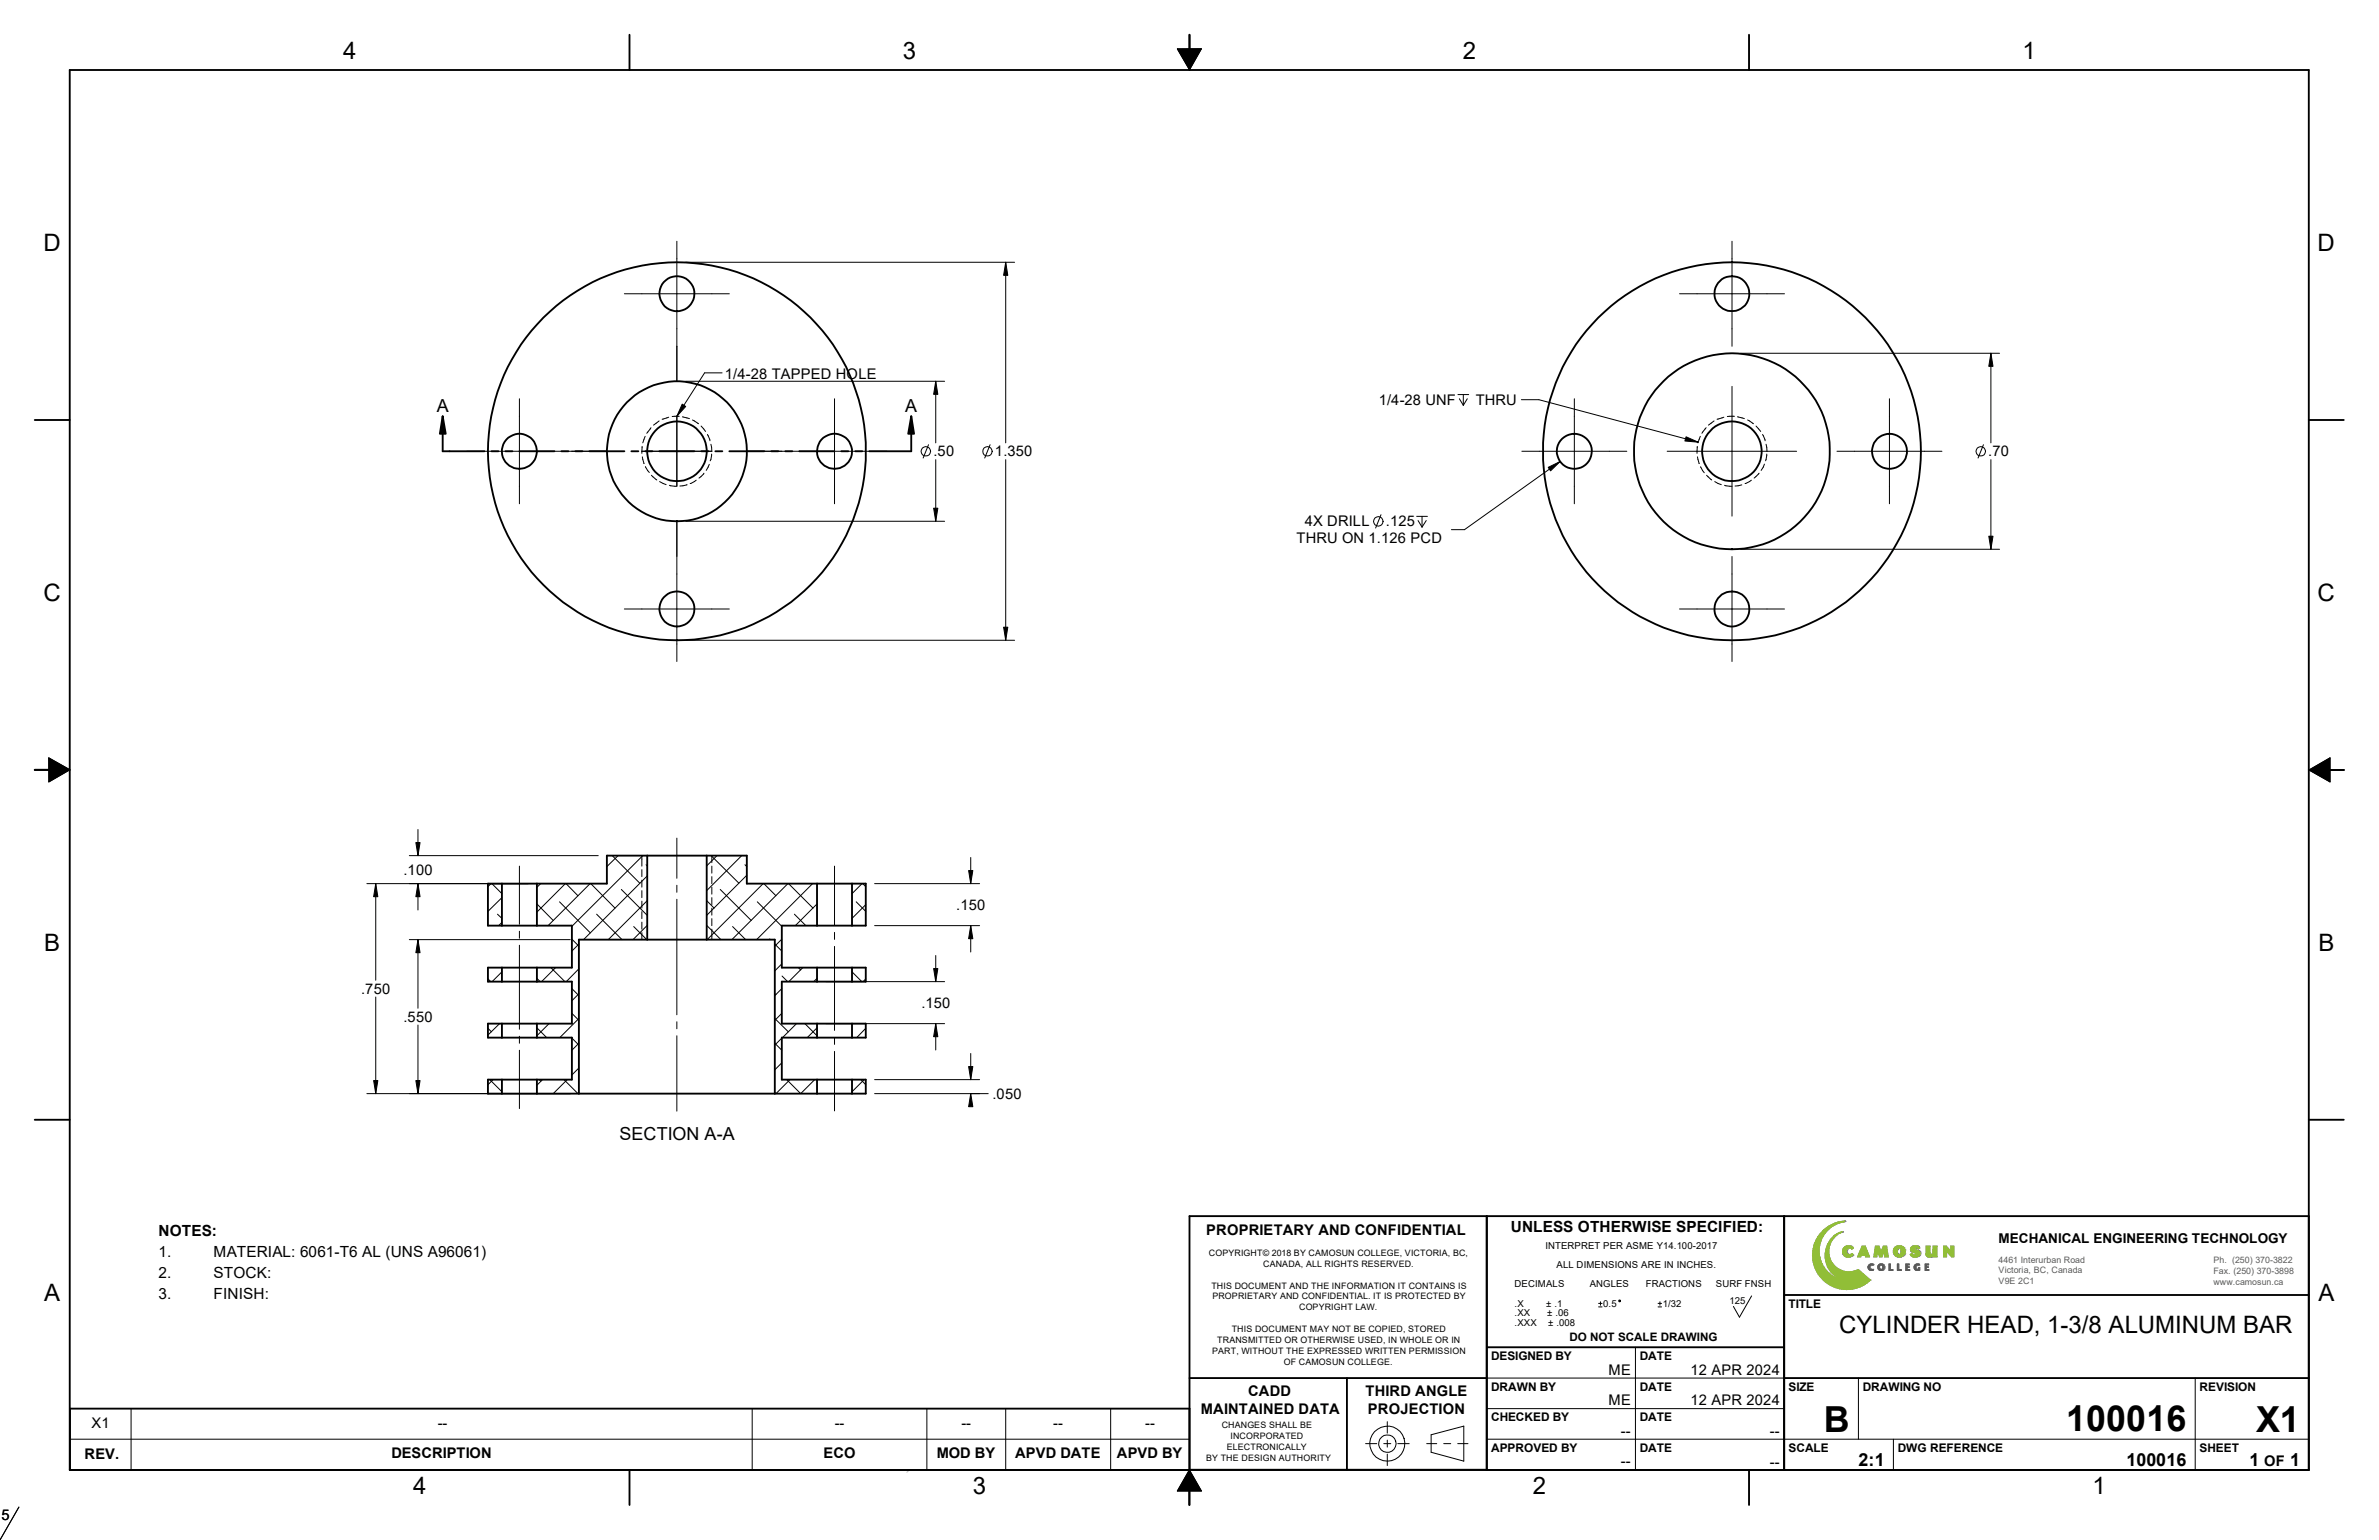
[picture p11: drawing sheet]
<svg xmlns="http://www.w3.org/2000/svg" width="432mm" height="279mm" viewBox="0 0 432 279" stroke-linecap="round" stroke-linejoin="round" font-family="sans-serif">
<defs><g id="words">
<g font-size="6.5">
<text x="331" y="259.8">B</text>
<text x="375" y="259.7">100016</text>
<text x="409.5" y="259.8">X1</text>
</g>
<g font-size="4.4">
<text x="62.3" y="10.6">4</text>
<text x="163.9" y="10.6">3</text>
<text x="265.5" y="10.6">2</text>
<text x="367.1" y="10.6">1</text>
<text x="7.9" y="45.6">D</text>
<text x="420.7" y="45.6">D</text>
<text x="7.9" y="109.1">C</text>
<text x="420.7" y="109.1">C</text>
<text x="8" y="172.6">B</text>
<text x="420.8" y="172.6">B</text>
<text x="8" y="236.1">A</text>
<text x="420.8" y="236.1">A</text>
<text x="333.8" y="241.9">CYLINDER HEAD, 1-3/8 ALUMINUM BAR</text>
<text x="75" y="271">4</text>
<text x="176.6" y="271">3</text>
<text x="278.2" y="271">2</text>
<text x="379.8" y="271">1</text>
</g>
<g font-size="3.3">
<text x="79.3" y="74.7">A</text>
<text x="164.3" y="74.7">A</text>
<text x="112.4" y="206.8">SECTION A-A</text>
<text x="337.4" y="265.9">2:1</text>
<text x="386" y="265.9">100016</text>
<text x="408.3" y="265.9">1</text>
<text x="415.7" y="265.9">1</text>
</g>
<g font-size="2.8">
<text x="28.8" y="224.2">NOTES:</text>
<text x="274.2" y="223.6">UNLESS OTHERWISE SPECIFIED:</text>
<text x="28.8" y="231.9">2.</text>
<text x="28.8" y="228.1">1.</text>
<text x="38.8" y="228.1">MATERIAL: 6061-T6 AL (UNS A96061)</text>
<text x="38.8" y="231.9">STOCK:</text>
<text x="28.8" y="235.8">3.</text>
<text x="38.8" y="235.8">FINISH:</text>
</g>
<g font-size="2.7">
<text x="131.6" y="68.8">1/4-28 TAPPED HOLE</text>
<text x="250.2" y="73.4">1/4-28 UNF</text>
<text x="267.9" y="73.4">THRU</text>
<text x="169.4" y="82.8">.50</text>
<text x="180.6" y="82.8">1.350</text>
<text x="360.9" y="82.8">.70</text>
<text x="236.8" y="95.5">4X DRILL</text>
<text x="251.5" y="95.5">.125</text>
<text x="235.3" y="98.6">THRU ON 1.126 PCD</text>
<text x="73.2" y="158.7">.100</text>
<text x="173.6" y="165.1">.150</text>
<text x="65.5" y="180.3">.750</text>
<text x="73.2" y="185.4">.550</text>
<text x="167.2" y="182.8">.150</text>
<text x="180.1" y="199.3">.050</text>
<text x="218.9" y="224">PROPRIETARY AND CONFIDENTIAL</text>
<text x="292" y="249.4">ME</text>
<text x="306.8" y="249.4">12 APR 2024</text>
<text x="217.9" y="256.5">MAINTAINED DATA</text>
<text x="226.6" y="253.4">CADD</text>
<text x="247.9" y="253.3">THIRD ANGLE</text>
<text x="248.3" y="256.5">PROJECTION</text>
<text x="292" y="255">ME</text>
<text x="306.8" y="255">12 APR 2024</text>
<text x="16.6" y="259.1">X1</text>
<text x="79.5" y="259">--</text>
<text x="151.5" y="259">--</text>
<text x="174.5" y="259">--</text>
<text x="191.2" y="259">--</text>
<text x="207.9" y="259">--</text>
<text x="294.2" y="260.5">--</text>
<text x="321.2" y="260.6">--</text>
<text x="15.4" y="264.7">REV.</text>
<text x="71" y="264.5">DESCRIPTION</text>
<text x="149.5" y="264.5">ECO</text>
<text x="170" y="264.5">MOD BY</text>
<text x="184.3" y="264.5">APVD DATE</text>
<text x="202.7" y="264.5">APVD BY</text>
<text x="294.2" y="266.1">--</text>
<text x="321.2" y="266.1">--</text>
<text x="411" y="265.9">OF</text>
<text x=".3" y="275.8">5</text>
</g>
<text font-size="2.5" x="362.7" y="225.5">MECHANICAL ENGINEERING TECHNOLOGY</text>
<g font-size="2.2">
<text x="324.6" y="237.3">TITLE</text>
<text x="270.6" y="246.8">DESIGNED BY</text>
<text x="297.6" y="246.8">DATE</text>
<text x="270.6" y="257.9">CHECKED BY</text>
<text x="270.6" y="252.3">DRAWN BY</text>
<text x="297.6" y="257.9">DATE</text>
<text x="297.6" y="252.3">DATE</text>
<text x="324.6" y="252.3">SIZE</text>
<text x="338.1" y="252.3">DRAWING NO</text>
<text x="399.2" y="252.3">REVISION</text>
<text x="270.6" y="263.4">APPROVED BY</text>
<text x="297.6" y="263.4">DATE</text>
<text x="324.6" y="263.4">SCALE</text>
<text x="344.5" y="263.4">DWG REFERENCE</text>
<text x="399.2" y="263.4">SHEET</text>
</g>
<text font-size="2.1" x="284.9" y="243.4">DO NOT SCALE DRAWING</text>
<g font-size="1.7">
<text x="280.5" y="226.5">INTERPRET PER ASME Y14.100-2017</text>
<text x="274.9" y="233.6">DECIMALS</text>
<text x="282.5" y="230">ALL DIMENSIONS ARE IN INCHES.</text>
<text x="288.5" y="233.6">ANGLES</text>
<text x="298.7" y="233.6">FRACTIONS</text>
<text x="311.4" y="233.6">SURF FNSH</text>
<text x="274.9" y="237.1">.X</text>
<text x="274.9" y="238.8">.XX</text>
<text x="280.7" y="237.1">± .1</text>
<text x="280.8" y="238.8">± .06</text>
<text x="291" y="237.1">0.5</text>
<text x="301.8" y="237.1">1/32</text>
<text x="313.9" y="236.6">125</text>
<text x="274.9" y="240.6">.XXX</text>
<text x="281" y="240.6">± .008</text>
</g>
<g font-size="1.6">
<text x="219.4" y="227.8">COPYRIGHT© 2018 BY CAMOSUN COLLEGE, VICTORIA, BC,</text>
<text x="219.9" y="233.8">THIS DOCUMENT AND THE INFORMATION IT CONTAINS IS</text>
<text x="229.3" y="229.8">CANADA, ALL RIGHTS RESERVED.</text>
<text x="220" y="235.8">PROPRIETARY AND CONFIDENTIAL. IT IS PROTECTED BY</text>
<text x="235.8" y="237.7">COPYRIGHT LAW.</text>
<text x="220" y="245.7">PART, WITHOUT THE EXPRESSED WRITTEN PERMISSION</text>
<text x="220.9" y="243.7">TRANSMITTED OR OTHERWISE USED, IN WHOLE OR IN</text>
<text x="223.6" y="241.7">THIS DOCUMENT MAY NOT BE COPIED, STORED</text>
<text x="233" y="247.7">OF CAMOSUN COLLEGE.</text>
<text x="221.7" y="259.1">CHANGES SHALL BE</text>
<text x="222.7" y="263.1">ELECTRONICALLY</text>
<text x="223.4" y="261.1">INCORPORATED</text>
<text x="218.9" y="265.1">BY THE DESIGN AUTHORITY</text>
</g>
<g font-size="1.6" fill="#5a5a5a">
<text x="362.8" y="231">Victoria, BC, Canada</text>
<text x="362.8" y="233">V9E 2C1</text>
<text x="362.8" y="229.1">4461 Interurban Road</text>
<text x="401.7" y="233">www.camosun.ca</text>
<text x="401.7" y="231.1">Fax. (250) 370-3898</text>
<text x="401.7" y="229.1">Ph. (250) 370-3822</text>
</g>
</g></defs>
<path d="M165.1 266.7l-.5 .4" fill="none" stroke="#c0c0c0" stroke-width=".18"/>
<g fill="none" stroke="#000" stroke-width=".34">
<path d="M12.7 12.7h406.4v254h-406.4zM114.3 6.3v6.4M215.9 6.3v6.4M317.5 6.3v6.4M6.3 76.2h6.4M80.3 75.5v6.4h7.6M165.4 75.5v6.4h-7.6M419.1 76.2h6.3M89.2 81.9h1.3M91.7 81.9h1.3M94.3 81.9h6.3M101.9 81.9h1.3"/>
<path d="M104.4 81.9h1.3M107 81.9h6.3M114.6 81.9h1.3M117.1 81.9h1.3M119.7 81.9h6.3M127.3 81.9h1.3M129.8 81.9h1.3M132.4 81.9h6.3M140 81.9h1.3M142.5 81.9h1.3M145.1 81.9h6.3M152.7 81.9h1.3"/>
<path d="M155.2 81.9h1.3M6.3 139.7h6.4M6.3 139.7h2.5M419.1 139.7h6.3M117.5 155.2h10.8M117.5 155.2h-7.3v5.1h-12.7M117.5 155.2v15.3M128.3 155.2h7.3v5.1h12.7M128.3 155.2v15.3M91.1 167.9h6.4M91.1 160.3h6.4M91.1 178.1h6.4"/>
<path d="M91.1 175.6h6.4M91.1 160.3h-2.5v7.6h2.5M91.1 175.6h-2.5v2.5h2.5M91.1 160.3v7.6M91.1 175.6v2.5M97.5 167.9h6.3v7.7h-6.3M97.5 178.1h6.3v7.6h-6.3M97.5 160.3v7.6M97.5 175.6v2.5M117.5 170.5h-12.4v27.9M117.5 170.5h10.8M128.3 170.5h12.3v27.9"/>
<path d="M148.3 167.9h-6.4v7.7h6.4M148.3 178.1h-6.4v7.6h6.4M148.3 160.3v7.6M148.3 175.6v2.5M148.3 178.1h6.3M148.3 175.6h6.3M148.3 167.9h6.3M148.3 160.3h6.3M154.6 160.3h2.5v7.6h-2.5M154.6 175.6h2.5v2.5h-2.5M154.6 160.3v7.6M154.6 175.6v2.5"/>
<path d="M91.1 188.3h6.4M91.1 185.7h6.4M91.1 198.4h6.4M91.1 195.9h6.4M91.1 185.7h-2.5v2.6h2.5M91.1 195.9h-2.5v2.5h2.5M91.1 185.7v2.6M91.1 195.9v2.5M97.5 188.3h6.3v7.6h-6.3M97.5 185.7v2.6M97.5 195.9v2.5M97.5 198.4h7.6"/>
<path d="M105.1 198.4h35.5M140.6 198.4h7.7M148.3 188.3h-6.4v7.6h6.4M148.3 185.7v2.6M148.3 195.9v2.5M148.3 188.3h6.3M148.3 185.7h6.3M148.3 198.4h6.3M148.3 195.9h6.3M154.6 185.7h2.5v2.6h-2.5M154.6 195.9h2.5v2.5h-2.5M154.6 185.7v2.6"/>
<path d="M154.6 195.9v2.5M6.3 203.2h6.4M419.1 203.2h6.3M269.8 220.6l.1 46.1M323.8 220.6v46.1M323.8 234.9h95.3M419.1 220.6h-203.2v52.4M215.9 250h53.9M215.9 255.6h-203.2v11.1M244.5 250v16.7M269.9 244.4h53.9M323.8 250h95.3"/>
<path d="M114.3 266.7v6.3M215.9 270.5v2.5M215.9 266.7h53.9M317.5 266.7v6.3"/>
<circle cx="122.9" cy="53.3" r="3.2"/>
<circle cx="314.4" cy="53.3" r="3.2"/>
<circle cx="94.3" cy="81.9" r="3.2"/>
<circle cx="122.8" cy="81.9" r="12.7"/>
<circle cx="122.9" cy="81.9" r="5.4"/>
<circle cx="122.9" cy="81.9" r="34.3"/>
<circle cx="151.4" cy="81.9" r="3.2"/>
<circle cx="285.7" cy="81.9" r="3.2"/>
<circle cx="314.3" cy="81.9" r="17.8"/>
<circle cx="314.3" cy="81.9" r="34.3"/>
<circle cx="314.3" cy="81.9" r="5.4"/>
<circle cx="343" cy="81.9" r="3.2"/>
<circle cx="122.9" cy="110.5" r="3.2"/>
<circle cx="314.4" cy="110.5" r="3.2"/>
</g>
<g fill="none" stroke="#000" stroke-width=".18">
<path d="M213.7 8.8h4.4l-2.2 3.9zM113.3 53.3h19.1M122.9 43.8v25.4M124.5 47.6h59.6M182.5 47.6v32.7M304.8 53.3h19.1M314.4 43.8v19M94.3 72.3v19.1M117.1 79.2l-.4 1.1M118.2 77.6l-.8 1M119.6 76.4l-1 .7M121.4 75.7l-1.2 .4"/>
<path d="M123.3 75.5l-1.3 .1M123.9 75.6l1.2 .3M124.5 69.2h46.9M125.7 76.2l1.1 .7M127.3 77.3l.8 1M128.4 78.8l.5 1.2M131.1 67.6h-3.2l-5 7.9v12.7M151.5 72.3v19.1M169.8 69.2v11.1M264.6 71.6h2M264.9 72.3l.7 1.2M265.6 71.6v1.9"/>
<path d="M266.3 72.3l-.7 1.2M276.1 72.5h3.2l28.9 7.7M285.7 72.3v19.1M308.6 79.2l-.4 1.1M309.7 77.6l-.8 1M311.1 76.4l-1 .7M312.9 75.7l-1.2 .4M314.4 70.1v23.5M314.8 75.5l-1.3 .1M315.4 75.6l1.2 .3M315.9 64.1h47M317.2 76.2l1.1 .7"/>
<path d="M318.7 77.3l.9 1M319.9 78.8l.5 1.2M342.9 72.3v19.1M361.4 64.1v16.2M84.8 81.9h25.4M116.5 81.9v.4M116.5 81v.9M116.6 82.9l.3 1.2M117.1 84.7l.8 1M118.2 86.2l1 .9M119.7 87.4l1.2 .5M121.5 88.1l1.3 .1"/>
<path d="M122.9 94.6v25.4M124.5 94.6h46.9M124.7 87.9l-1.3 .3M126.4 87.1l-1.1 .6M127.8 85.9l-.9 .8M128.7 84.2l-.5 1.1M129 80.6l.2 1.3h-12.7M129.2 82.4l-.3 1.2M135.6 81.9h25.4M168.5 80.7l-.9 2.4M169.8 83.4v11.2M179.7 80.7l-1 2.4"/>
<path d="M182.5 83.4v32.8M250.7 93.4l-1 2.4M257.1 93.7h2M257.4 94.4l.7 1.2M258.1 93.7v1.9M258.9 94.4l-.8 1.2M276.2 81.9h19.1M283.2 83.7l-17.4 12.4h-2.4M302.6 81.9h23.5M308.1 81l-.1 1.3M308.1 82.9l.3 1.2M308.7 84.7l.6 1.1"/>
<path d="M309.8 86.2l.9 .9M311.2 87.4l1.2 .5M313 88.1l1.3 .1M315.9 99.7h47M316.1 88l-1.2 .2M317.9 87.1l-1.2 .6M319.3 85.9l-.9 .8M320.3 84.2l-.6 1.1M320.5 80.6l.2 1.3M320.7 82.4l-.2 1.2M333.4 81.9h19.1M360 80.7l-1 2.4"/>
<path d="M361.4 83.4v16.3M113.3 110.5h19.1M124.5 116.2h59.6M304.8 110.5h19.1M314.4 101v19M8.8 137.5l3.9 2.2-3.9 2.2zM419.1 139.7l3.8-2.2v4.4zM74.3 155.2h34.3M75.9 150.5v4.7M94.3 157.1v10.6M111.1 155.2l5 5M112.2 155.2l-2 2"/>
<path d="M116.5 155.2v1.9M116.5 157.8v1.2M116.5 159.7v1.3M116.7 155.2l-12.9 12.9M117.3 156.9l.2 .2M117.5 158.9l-11.6 11.6M122.9 152.1v7.2M129.1 155.2l5 5M129.2 155.2v1.3M129.2 157.1v1.3M129.2 159v1.3M130.1 155.2l-1.8 1.9"/>
<path d="M134.6 155.2l-6.3 6.4M135.2 156.9l.4 .3M135.6 158.8l-7.3 7.3M151.5 157.1v10.8M176.2 155.6v4.7M66.6 160.3h29.2M68.2 160.3v17.5M74.3 170.5h29.2M75.9 160.3v4.8M75.9 170.5v12.4M88.6 177.6l.5 .5M89.1 160.3l-.5 .6"/>
<path d="M89.3 160.3l1.8 1.8M90.3 165.9l.8 .7M91 175.6h.1M91.1 167.3l-.6 .6M91.1 176.3l-1.8 1.8M91.1 162.9l-2.5 2.5M94.3 169v1.2M94.3 171.5v15.2M97.5 177.5l.5 .6M97.5 164l2.9 3M98.1 160.3l-.6 .7M100 175.6l2.5 2.5"/>
<path d="M100.8 175.6l-2.5 2.5M101.6 163.6l5.5 5.6M102.6 160.3l-5.1 5.2M102.7 160.3l2.2 2.2M103.8 179.4l1.1 1.1M103.8 170.4l1.3 1.3M105.1 171.3l-1.3 1.3M105.1 175.8l-2.3 2.3M107.1 160.3l-7.6 7.6M107.2 160.3l4.4 4.5M108.3 165.9l4.6 4.6M112.8 161.4l4.7 4.7"/>
<path d="M115 168.1l2.4 2.4M116.5 161.6v1.3M116.5 163.5v1.3M116.5 165.4v1.3M116.5 167.3v1.3M116.5 169.2v1.3M117.5 167.9l-2.6 2.6M117.5 163.4l-7.1 7.1M122.9 160.6v1.3M122.9 163.2v20.9M128.3 167.9l2.6 2.6M128.3 163.4l1.3 1.4"/>
<path d="M129.2 161v1.2M129.2 162.9v1.2M129.2 164.8v1.2M129.2 166.7v1.2M129.2 168.6v1.9M130.7 161.4l5.7 5.6M133 168.1l2.3 2.4M137.5 163.6l4.4 4.5M138.5 160.3l-10.1 10.2M138.6 160.3l2.2 2.2M139.7 170.3l.1 .2M140.6 171.3l1.3 1.3"/>
<path d="M141.9 170.4l-1.3 1.3M141.9 174.9l-1.3 1.2M141.9 179.4l-1.3 1.2M141.9 177.1l1.1 1M143 160.3l-10.2 10.2M143.1 160.3l4.5 4.5M144.2 165.9l2.1 2M144.9 175.6l.4 .4M145.7 175.6l-2.5 2.5M147.5 160.3l-10.2 10.2M148.3 164l-3.9 3.9M148.3 177.5l-.6 .6"/>
<path d="M149.9 178.1h21.5M151.5 169.2v1.2M151.5 171.7v15.2M154.6 176.3l1.8 1.8M154.7 175.6h-.1M155.4 163.6l1.7 1.8M156.5 160.3l-1.9 1.8M156.6 160.3l.5 .6M157.1 164.1l-2.5 2.5M157.1 177.6l-.4 .5M158.7 160.3h19.1M158.7 167.9h19.1"/>
<path d="M169.8 173.4v4.7M176.2 167.9v4.8M66.6 198.4h36.9M68.2 180.9v17.5M75.9 186v12.4M88.6 186.6l.6 .6M88.9 195.9l2.2 2.2M89.5 195.9l-.9 .9M90.7 185.7l-2.1 2.1M94.3 188v1.3M94.3 190.5v10.6M97.5 186.5l1.7 1.8"/>
<path d="M97.9 195.9l.3 .3M98.5 195.9l-1 1M99.7 185.7l-2.2 2.2M102.4 195.9l2.5 2.5 .2-.2M103 195.9l-2.6 2.5M103.8 188.3l1.3 1.3M103.8 183.9l1.3 1.2M105.1 180.3l-1.3 1.3M105.1 184.8l-3.5 3.5M105.1 189.3l-1.3 1.2M105.1 193.8l-1.3 1.2M122.9 185.4v1.2"/>
<path d="M122.9 187.9v13.7M140.6 189.3l1.3 1.2M140.6 184.8l2.5 2.4M140.6 180.3l.2 .2M141.9 183.9l-1.3 1.2M141.9 188.3l-1.3 1.3M141.9 192.8l-1.3 1.3M142.8 195.9l2.5 2.5 2.6-2.5M143.4 195.9l-2.6 2.5-.2-.2M144.6 185.7l-2.6 2.6M146.1 185.7l2.2 2.2M148.3 186.5l-1.8 1.8"/>
<path d="M149.9 185.7h21.5M151.5 188.2v1.3M151.5 190.8v10.7M156.3 195.9l.8 .9M156.8 195.9l-2.2 2.2M157.1 186.6l-1.6 1.7M158.7 198.4h20.7M158.7 195.9h19.1M169.8 185.7v4.8M176.2 198.4h.1M176.2 191.1v4.8M290.2 237.1h.6"/>
<path d="M290.2 236.5h.6M290.5 236.2v.6M300.9 237.1h.7M300.9 236.5h.7M301.3 236.2v.6M317.9 235.1l-2.2 3.9-1.1-2M23.8 255.6v11.1M136.5 255.6v11.1M168.2 255.6v11.1M182.5 255.6v11.1M201.6 255.6v11.1M251.8 257.9v2.1"/>
<path d="M269.9 250h53.9M269.9 255.6h53.9M296.8 244.4v22.3M337.3 250v11.1M398.4 250v16.7M3.4 273.4l-3.4 6-.1-.1M12.7 261.1h203.2M215.9 266.7l2.2 3.8h-4.4zM247.9 261.9h2M251.2 261.9h1.2M251.8 261.3v1.3M251.8 263.8v2.1"/>
<path d="M253.7 261.9h2.1M259 261.9h1.8M259.8 260.3l5.9-1.6v6.4l-5.9-1.6zM262 261.9h1.3M264.6 261.9h1.8M269.9 261.1h149.2M343.7 261.1v5.6"/>
<circle cx="168" cy="81.9" r=".86"/>
<circle cx="179.2" cy="81.9" r=".86"/>
<circle cx="250.2" cy="94.6" r=".86"/>
<circle cx="359.5" cy="81.9" r=".86"/>
<circle cx="294" cy="236" r=".17"/>
<circle cx="251.8" cy="261.9" r="3.2"/>
<circle cx="251.8" cy="261.9" r="1.58"/>
</g>
<g fill="#000" stroke="#000" stroke-width=".18">
<path d="M213.7 8.9l4.4-.1-2.2 3.9zM182.5 47.6l.4 2.4h-.7zM123.8 73.3l.7 .4-1.6 1.8zM169.8 69.2l.4 2.3h-.7zM361.4 64.1l.3 2.4h-.7zM169.5 92.2h.7l-.4 2.4zM281 84.8l2.2-1.1-1.8 1.7zM306 79.2l2.2 1-2.4-.2zM361 97.3h.7l-.3 2.4zM182.2 113.8h.7l-.4 2.4zM8.8 137.5l3.9 2.2-3.8 2.2zM75.5 152.9h.7l-.3 2.3z"/>
<path d="M419.1 139.7l3.8-2.2v4.4zM68.2 160.3l.4 2.4h-.8zM75.9 160.3l.3 2.4h-.7zM75.9 170.5l.3 2.3h-.7zM169.5 175.7h.7l-.4 2.4zM176.2 167.9l.4 2.4h-.8zM175.8 157.9h.8l-.4 2.4zM67.8 196h.8l-.4 2.4zM75.5 196h.7l-.3 2.4zM169.8 185.7l.4 2.4h-.7zM176.2 198.4l.4 2.4h-.8zM175.8 193.5h.8l-.4 2.4z"/>
<path d="M215.9 266.7l2.2 3.8h-4.4z"/>
</g>
<g fill="none" stroke="#808080" stroke-width=".18">
<path d="M334.3 223.5a4.2 4.2 0 0 0-2.8 2.9 4.5 4.5 0 0 0 .5 3.9 4.7 4.7 0 0 0 2.8 2M334.3 223.4v.1M334.3 223.4h.1M334.3 223.5h.1M334.3 223.6h.1M334.3 223.6l-.8 .4-.9 .9-.6 1.3-.1 1.2a3.7 3.7 0 0 0 3.5 3.4l1-.1 .9-.4 2.2 1.9M334.3 223.5v.1M334.5 226.6v.1M334.6 221.7h.1M334.7 221.5h.1M334.7 221.5a6.1 6.1 0 0 0-3.4 1.4 6.3 6.3 0 0 0-1.4 8.1 6.1 6.1 0 0 0 6.1 2.9l1.9-.6 1.6-1.1M334.8 226.3h.1"/>
<path d="M334.8 221.5h.1M334.8 221.7h.1M334.8 221.7a5.6 5.6 0 0 0-4.1 3 5.5 5.5 0 0 0 .5 5.3 5.1 5.1 0 0 0 3.7 2.3M334.8 221.6h.1M334.8 221.5l.1 .1M334.9 221.6h.1M334.9 221.6l-.1 .1M335.2 227.1h.1M335.2 227h.1M335.2 226.9h.1M335.2 226.9v.5M335.2 227.2h.1"/>
<path d="M335.2 226.8h.1M335.2 226.8v.1M335.2 227.4h.1M335.2 226.7h.1M335.2 227.4l.1 .1M335.3 227.5h.1M335.3 226.6h.1M335.3 227.5l.2 .1M335.3 226.6l-.1 .2M335.4 226.5h.1M335.4 227.5h.1M335.4 227.5l.1 .1"/>
<path d="M335.4 226.5l-.1 .1M335.4 227.6h.1M335.5 227.6h.1M335.5 226.4h.1M335.5 226.4l-.1 .1M335.5 227.6h.4l.3-.2 .2 .2-.2 .3M335.6 226.4h.1M335.6 226.4h.2M335.6 227.6h.1M335.7 227.6h.1M335.8 226.4h.1M335.8 226.4l.2 .1"/>
<path d="M335.8 230.7v.1M335.9 226.1h.1M336 226.5h.1M336 226.1h.1M336 227.5h.1M336.1 226.1h.1M336.1 226.1l-.9-.1-.4 .2-.4 .6 .1 .6a.83 .83 0 0 0 .8 .6l.3 .1 .5-.2M336.1 226.1l.3 .3-.3 .3-.1-.2M336.1 226.2h.1M336.1 227.9h.1M336.2 227.8h.1M336.3 227.7h.1"/>
<path d="M338 226.1h.5l.8 1.9h-.7l-.1-.2h-.7l-.1 .2h-.6zM338.2 226.8l.2 .6h-.4zM339 230h.1M339 230l.1 .2M339.1 229.7h.1M339.1 230h.1M339.1 229.6h.1M339.1 230.2h.1M339.1 230.2l.2 .2M339.1 229.6l-.1 .4M339.2 229.6h.1M339.2 230.3h.1"/>
<path d="M339.2 229.5h.1M339.3 229.5h.1M339.3 229.4h.1M339.3 230.4h.1M339.3 230h.1M339.3 229.9h.1M339.3 229.8h.1M339.3 230.1h.1M339.3 229.7h.1M339.3 229.4h.7M339.3 229.4l-.2 .2M339.3 230.1l.1 .1"/>
<path d="M339.3 229.7v.4M339.4 230.2h.1M339.4 229.7h.1M339.4 229.7h-.1M339.4 230.5h.1M339.4 229.6h.1M339.4 230.2l.1 .1M339.4 229.6v.1M339.5 232.2h.1M339.5 229.4h.1M339.5 230.3h.1M339.5 229.6h.1"/>
<path d="M339.5 229.6h-.1M339.5 229.5h.1M339.6 230.3h.1M339.6 230.3h.3M339.6 229.3h.1M339.6 230.5h.1M339.6 229.5h.1M339.7 230.3h.1M339.7 229.5h.1M339.8 229.3h.1M339.8 230.3h.1M339.8 229.5h.1"/>
<path d="M339.9 230.3h.1M339.9 229.5h.1M340 229.5l-.5 .1M340 230.3v.2h-.1l-.6-.1M340 229.4h.1M340 229.4v.1M340.4 226.1h.6l.4 1 .4-1h.6l.3 1.9h-.6l-.1-1-.4 1h-.4l-.5-1v1h-.6zM340.8 229.9h.1M340.9 230.1h.1M340.9 230h.1M340.9 229.7h.1M340.9 230.1l.1 .3"/>
<path d="M340.9 230.2h.1M341 229.5h.1M341 229.5l-.1 .6M341 230.4h.1M341 229.4h.1M341 229.4v.1M341.1 230.4h.1M341.1 229.4h.1M341.1 229.7h.1M341.1 230.1h.1M341.1 229.4h-.1M341.1 230.1l.1 .2"/>
<path d="M341.1 230.4l.1 .1M341.1 229.7v.4M341.2 230.5h.1M341.2 229.6h.1M341.2 230.2h.1M341.2 229.4h.1M341.2 230.3h.1M341.2 229.6l-.1 .1M341.2 229.4h-.1M341.2 229.5v.1M341.2 229.5h.1M341.2 230.5h.4"/>
<path d="M341.3 229.3h.1M341.3 229.5h.1M341.3 230.3h.1M341.3 230.3h.2M341.3 229.5h.2M341.3 229.5h-.1M341.3 230.5h.1M341.4 229.3h.1M341.4 229.5h.1M341.4 230.3h.1M341.5 229.3h.1M341.5 230.3h.1"/>
<path d="M341.5 229.5h.1M341.5 230.5h.1M341.6 229.3h.1M341.6 230.5h.1M341.6 230.3h.1M341.6 229.5h.1M341.6 229.5v.1M341.6 229.3l-.4 .1M341.6 229.3v.1M341.6 230.3h-.1M341.6 229.4h.1M341.6 229.6h.1"/>
<path d="M341.6 229.6l.1 .1M341.7 230.5h.1M341.7 230.2h.1M341.7 229.6h.1M341.7 230.2l-.1 .1M341.7 230.5h-.1M341.7 229.4h.1M341.7 230.4h.1M341.7 230.1h.1M341.7 229.7h.1M341.7 229.7v.4M341.7 230.4v.1"/>
<path d="M341.7 230.1v.1M341.8 229.4h.1M341.8 230.4h.1M341.8 229.4l.1 .1M341.8 230.3h.1M341.8 230.3l-.1 .1M341.9 229.5h.1M341.9 229.5l.1 .3M341.9 230.2h.1M342 229.7h.1M342 230h.1M342 230.1h.1"/>
<path d="M342 230.1l-.2 .2M342 230v.1M342 229.8h.1M342 229.9h.1M342 229.8v.2M342.9 229.3h.2v1h.5v.2h-.7zM343.7 227.4l.1 .1M343.7 226.6v.1M343.8 226.5h.1M343.8 226.5l-.1 .3v.7M343.8 226.5l.5-.4 .7-.1 .3 .1 .5 .6-.1 .8M343.8 227.6l.3 .3a1.17 1.17 0 0 0 1.5-.1l.1-.2"/>
<path d="M343.8 227.5v.1M343.9 227.7h.1M344 227.9h.1M344.2 226.1h.1M344.4 229.3h.2v1h.5v.2h-.7zM344.4 226.7h.1M344.4 227.4h.1M344.4 226.7v.7M344.4 227.4l.1 .1M344.5 226.6h.1M344.5 227.5h.1M344.5 226.6l-.1 .1"/>
<path d="M344.5 226.5h.1M344.5 226.5v.1M344.5 227.6h.1M344.6 226.5h.1M344.6 226.5h-.1M344.6 226.4h.1M344.6 227.6h.1M344.6 226.4v.1M344.6 226.4l.3 .1M344.6 227.6v.1M344.6 227.7h.1M344.7 226.4h.1"/>
<path d="M344.7 227.7h.1M344.8 227.7h.1M344.8 226.4h.1M344.8 227.6h.1M344.8 227.6l-.2 .1M344.9 226.5h.1M344.9 227.6h.1M344.9 226.5l.2 .4-.1 .6M344.9 227.5v.1M345 226.6h.1M345 227.5h.1M345 228h.1"/>
<path d="M345 227.5l-.1 .1M345 226.6v.1M345 227.4h.1M345.2 228h.1M345.4 227.9h.1M345.5 226.3h.1M345.6 226.4h.1M345.6 227.7h.1M345.7 227.6h.1M345.7 227.5h.1M345.7 227.5v.1M345.8 226.8h.1"/>
<path d="M345.9 229.3h.6v.2h-.3v.3h.3v.2h-.3v.3h.4v.2h-.7zM346.8 226.7h.1M346.8 226.5h.1M346.8 226.6h.1M346.8 226.8h.1M346.8 226.6v.3M346.8 227.8h.1M346.8 226.4h.1M346.8 226.9h.1M346.8 227.8l.2 .2M346.8 226.9l.1 .1M346.9 226.3h.1"/>
<path d="M346.9 227h.1M346.9 227l.1 .1M346.9 227.8h.1M347 227.1h.1M347 227.1l.2 .1M347 226.2h.1M347 228h.1M347 227.2h.1M347.1 227.5h.1M347.1 227.5l-.1-.1-.3 .2 .1 .2M347.1 227.5l.1 .1M347.1 227.6h.1"/>
<path d="M347.1 228h.1M347.2 227.2h.1M347.2 227.6h.1M347.2 227.6l.1 .1M347.2 227.2l.4 .1M347.3 227.7h.1M347.4 227.7h.1M347.4 229.7h.1M347.4 229.8h.1M347.4 230h.1M347.4 230.1h.1M347.4 230.1l.3 .4h.6h.1v-.5h-.2v.3h-.3"/>
<path d="M347.4 229.7v.4M347.5 227.7h.1M347.5 229.7h.1M347.5 230.2h.1M347.5 226.6h.1M347.5 229.7h-.1M347.5 226.6v.1M347.5 226.7h.1M347.5 226.5h.1M347.5 226.7l.7 .2M347.5 229.6h.1M347.5 230.3h.1"/>
<path d="M347.5 226.5v.1M347.6 229.5h.1M347.6 230.3h.1M347.6 226.4h.1M347.6 226.4l-.1 .1M347.6 229.5l-.1 .2M347.6 226.7h.1M347.6 227.3h.1M347.6 227.3l.1 .1M347.6 226.4h.4M347.6 229.4v.1M347.7 227.7h.1"/>
<path d="M347.7 230.1h.1M347.7 230h.1M347.7 229.9h.1M347.7 229.8h.1M347.7 229.7h.1M347.7 227.3h.1M347.7 227.7h-.3M347.7 229.7v.4M347.7 227.6h.1M347.7 230.2h.1M347.7 226.4h.1M347.7 227.4h.1"/>
<path d="M347.7 227.6v.1M347.7 230.1v.1M347.8 227.4h.1M347.8 227.6h.1M347.8 230.2h.1M347.8 229.6h.1M347.8 227.4v.1M347.8 227.5l-.1 .1M347.8 229.6l-.1 .1M347.8 230.2v.1M347.8 227.5h.1M347.8 230.3h.1"/>
<path d="M347.9 230.3h.1M347.9 229.5h.1M347.9 229.4h.1M347.9 229.4l-.3 .1M347.9 229.5l-.1 .1M347.9 229.4h.5l-.1 .1M347.9 229.5h.3M348 230.3h.1M348 229.5h.1M348 226.4h.1M348 226.4l.1 .1M348 230.5h.1"/>
<path d="M348 226.1h.1M348 226.1h-.9l-.3 .5M348 226.1l.2 .1M348.1 230.3h.1M348.1 229.5h.1M348.1 229.3h.1M348.1 226.5h.1M348.1 226.9h.1M348.1 226.1h.1M348.1 228h.1M348.2 230.3h.1M348.2 226.9h.1"/>
<path d="M348.2 226.1h.1M348.2 226.9l.2 .1M348.2 229.5h.1M348.2 226.2h.1M348.2 226.2l.2 .1M348.3 227.9h.1M348.3 226.9h.1M348.3 229.5h.1M348.4 227.8h.1M348.4 227h.1M348.4 227v.1M348.4 226.4l-.2 .2-.1-.1"/>
<path d="M348.4 226.3v.1M348.4 227.1h.1M348.4 227.1l.1 .1M348.5 227.6h.1M348.5 227.2h.1M348.5 227.6l-.3 .3-.4 .2-.8-.1M348.5 227.2v.4M348.5 227.4h.1M349.4 229.3h.7v.2h-.5v.3h.4v.2h-.4v.3h.5v.2h-.7zM349.6 227.6h.1M349.7 227.8h.1M349.8 227.9h.1"/>
<path d="M349.8 228h.1M349.8 228l.2 .1M349.9 228h.1M350 228.1h.4M350.1 228.1h.1M350.2 228.1h.1M350.3 228.1h.1M350.3 227.5h.1M350.4 227.6h.1M350.4 227.5l-.1-1.4h-.7v1.6l.2 .3M350.4 228.1h.1M350.4 227.6l.1 .1"/>
<path d="M350.5 228h.1M350.5 227.7h.1M350.5 228l-.1 .1M350.6 228h.1M350.6 228h-.1M350.6 227.7h.1M350.6 227.6l-.1 .1M350.7 227.6h.1M350.8 227.5h.1M350.8 227.5l.1-1.4h.7v1.9h-.8v-.2M350.8 227.8l-.1 .2M352.8 226.1h.4l.9 .9v-.9h.5v1.9h-.4l-.9-1v1h-.5z"/>
</g>
<g fill="#5a5a5a" stroke="#5a5a5a" stroke-width=".18">
<path d="M339.2 229.5l.4-.2 .4 .1v.1h-.5l-.2 .5a.39 .39 0 0 0 .3 .3 .39 .39 0 0 0 .4 0v.2h-.1h-.4l-.3-.2-.2-.3z" fill-rule="evenodd"/>
<path d="M341.2 229.6v-.1a.39 .39 0 0 1 .6 .5 .39 .39 0 0 1-.6 .3zM340.8 229.9a.61 .61 0 0 0 1.2 0 .61 .61 0 0 0-1.2 0z" fill-rule="evenodd"/>
<path d="M342.9 229.3h.2v1h.5v.2h-.7z" fill-rule="evenodd"/>
<path d="M345.9 229.3h.6v.2h-.3v.3h.3v.2h-.3v.3h.4v.2h-.7z" fill-rule="evenodd"/>
<path d="M344.4 229.3h.2v1h.5v.2h-.7z" fill-rule="evenodd"/>
<path d="M347.5 229.6l.4-.3 .5 .1-.1 .1a.43 .43 0 0 0-.6 .4 .43 .43 0 0 0 .5 .4v-.3h.2v.5h-.5l-.3-.1-.2-.3z" fill-rule="evenodd"/>
<path d="M349.4 229.3h.7v.2h-.5v.3h.4v.2h-.4v.3h.5v.2h-.7z" fill-rule="evenodd"/>
</g>
<g fill="#91be37" stroke="#91be37" stroke-width=".18">
<path d="M334.7 226.4l.5-.4h.6l.6 .4-.3 .2a.58 .58 0 0 0-.9 .1 .58 .58 0 0 0 .2 .8l.5 .1 .3-.2 .2 .3-.3 .2-.5 .2-.8-.2-.4-.5v-.6z" fill-rule="evenodd"/>
<path d="M338.2 226.8l.2 .6h-.4zM338 226.1l-.9 1.9h.6l.1-.2h.7l.1 .2h.7l-.8-1.9z" fill-rule="evenodd"/>
<path d="M344.5 226.5a.52 .52 0 0 1 .6 .2 .52 .52 0 0 1-.1 .6v.1a.33 .33 0 0 1-.4 .3 .33 .33 0 0 1-.2-.5zM343.9 226.3l-.2 .5v.5l.3 .6 .8 .2 .8-.3 .2-.4v-.5l-.4-.7-.8-.2z" fill-rule="evenodd"/>
<path d="M347 226.2l.3-.2h.6l.5 .4-.2 .2-.2-.2a.26 .26 0 0 0-.3 0 .26 .26 0 0 0-.1 .3l.8 .4v.6l-.3 .3-.7 .1-.6-.3-.1-.2 .3-.1a.41 .41 0 0 0 .4 .2 .41 .41 0 0 0 .4-.2l-.9-.5-.1-.4z" fill-rule="evenodd"/>
<path d="M352.8 226.1h.4l.9 .9v-.9h.5v1.9h-.4l-.9-1v1h-.5z" fill-rule="evenodd"/>
<path d="M349.6 226.1h.7v1.2a.26 .26 0 0 0 .2 .4 .26 .26 0 0 0 .3-.2l.1-1.4h.7v1.9h-.8v-.2l-.3 .2h-.5a.58 .58 0 0 1-.4-.6z" fill-rule="evenodd"/>
<path d="M340.4 226.1h.6l.4 1 .4-1h.6l.3 1.9h-.6l-.1-1-.4 1h-.4l-.5-1v1h-.6z" fill-rule="evenodd"/>
<path d="M331 223.1a6.1 6.1 0 0 1 3.8-1.6v.2a5.4 5.4 0 0 0-4.6 5.4 5.4 5.4 0 0 0 4.7 5.2 4.6 4.6 0 0 1-3.6-4.2 4.6 4.6 0 0 1 3-4.7 .25 .25 0 0 1-.1 .3 .25 .25 0 0 1-.2 0l-.5 .3-.6 .6a3.7 3.7 0 0 0-.2 4.7 3.7 3.7 0 0 0 4.6 1l2.2 1.9-.4 .3a6.2 6.2 0 0 1-8.6-.7 6.2 6.2 0 0 1 .5-8.7z" fill-rule="evenodd"/>
</g>
<path d="M80.3 75.5l.6 3.2h-1.1zM165.4 75.5l.5 3.2h-1.1z" fill="#000" stroke="#000" stroke-width=".34"/>
<use href="#words"/>
</svg>
